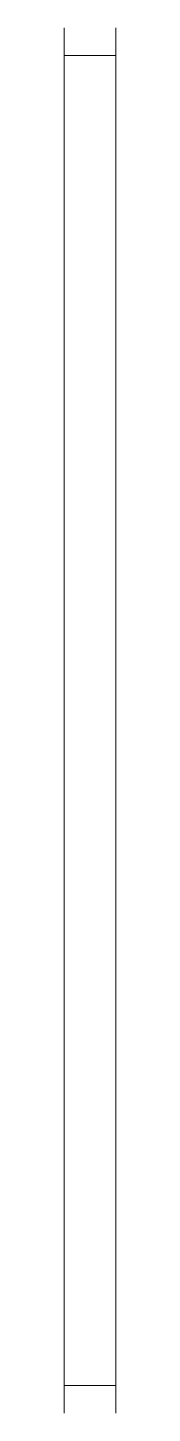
# Model space of a CAD drawing. Header units: millimetres. Extents: x -2.8 to 0, y -37.5 to 37.5.
import ezdxf

# ---------------------------------------------------------------- set-up
doc = ezdxf.new("R2010")
doc.units = ezdxf.units.MM
doc.header["$LTSCALE"] = 0.5
doc.layers.get('0').update_dxf_attribs({"color": 9, "lineweight": 15})

msp = doc.modelspace()

# ---------------------------------------------------------------- linework, layer by layer
at = {"ltscale": 0.5}
for p, q in [((-2.8, 37.5), (-2.8, -37.5)), ((0, 37.5), (0, -37.5)), ((-2.8, 36), (0, 36)), ((-2.8, -36), (0, -36))]:
    msp.add_line(p, q, dxfattribs=at)

doc.saveas('drawing.dxf')
